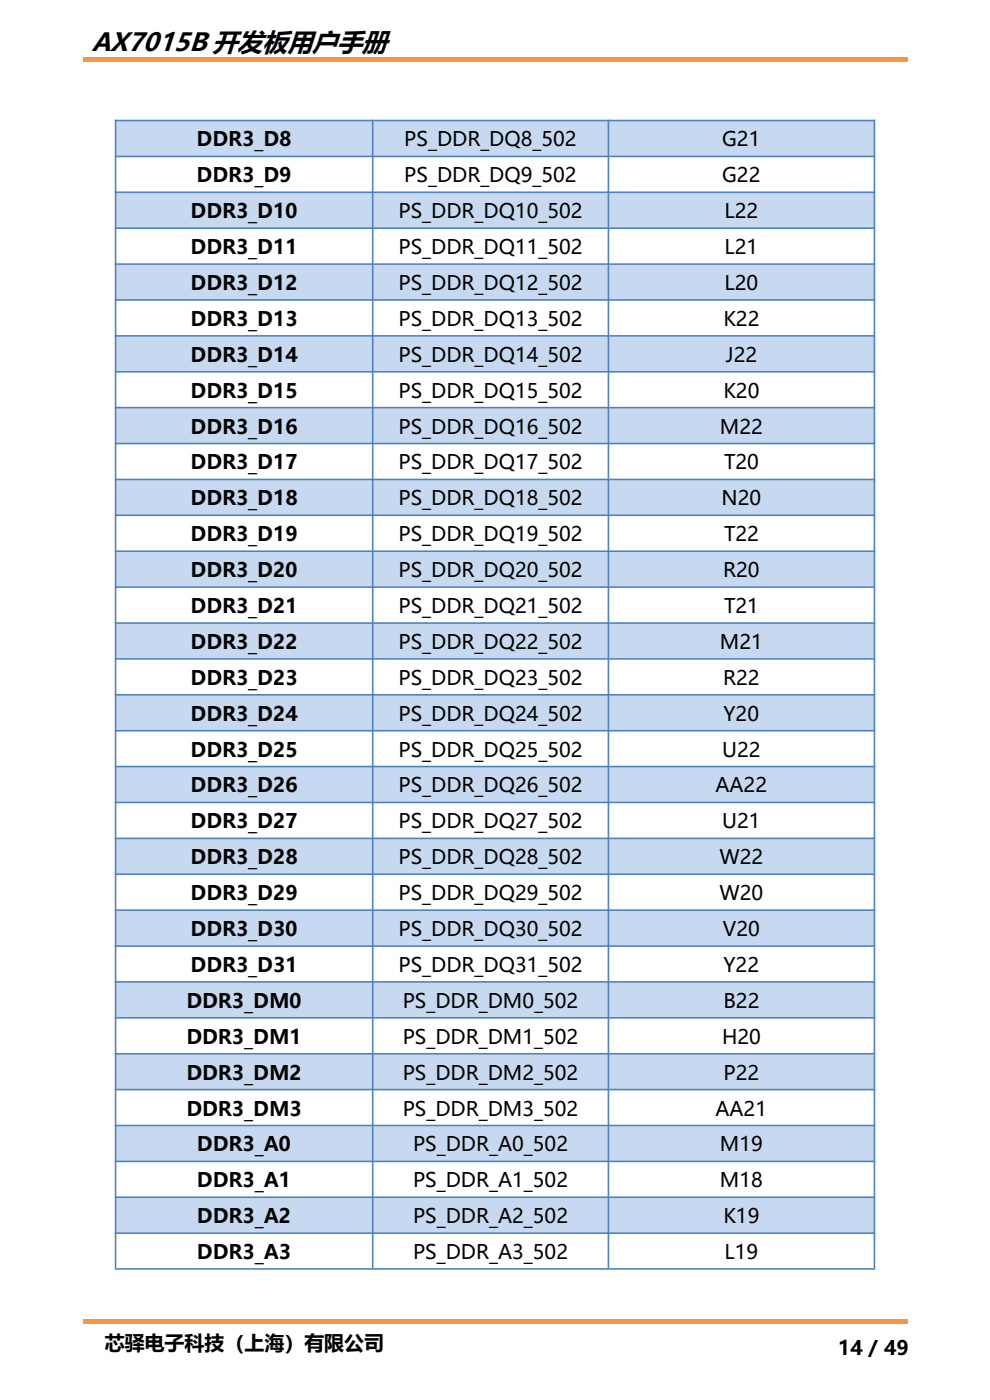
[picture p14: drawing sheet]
<svg xmlns="http://www.w3.org/2000/svg" width="210mm" height="297mm" viewBox="0 0 210 297" stroke-linecap="round" stroke-linejoin="round" font-family="sans-serif">
<defs><g id="words">
<text font-size="5.6" x="19.4" y="10.8">AX7015B 开发板用户手册</text>
<g font-size="4.2">
<text x="41.7" y="31">DDR3_D8</text>
<text x="85.8" y="31">PS_DDR_DQ8_502</text>
<text x="153.2" y="31">G21</text>
<text x="41.7" y="38.7">DDR3_D9</text>
<text x="85.8" y="38.7">PS_DDR_DQ9_502</text>
<text x="153.2" y="38.7">G22</text>
<text x="40.4" y="46.3">DDR3_D10</text>
<text x="84.5" y="46.3">PS_DDR_DQ10_502</text>
<text x="153.7" y="46.3">L22</text>
<text x="40.4" y="53.9">DDR3_D11</text>
<text x="84.5" y="53.9">PS_DDR_DQ11_502</text>
<text x="153.7" y="53.9">L21</text>
<text x="40.4" y="61.5">DDR3_D12</text>
<text x="84.5" y="61.5">PS_DDR_DQ12_502</text>
<text x="153.7" y="61.5">L20</text>
<text x="40.4" y="69.1">DDR3_D13</text>
<text x="84.5" y="69.1">PS_DDR_DQ13_502</text>
<text x="153.5" y="69.1">K22</text>
<text x="40.4" y="76.7">DDR3_D14</text>
<text x="84.5" y="76.7">PS_DDR_DQ14_502</text>
<text x="154" y="76.7">J22</text>
<text x="40.4" y="84.3">DDR3_D15</text>
<text x="84.5" y="84.3">PS_DDR_DQ15_502</text>
<text x="153.5" y="84.3">K20</text>
<text x="40.4" y="92">DDR3_D16</text>
<text x="84.5" y="92">PS_DDR_DQ16_502</text>
<text x="152.7" y="92">M22</text>
<text x="40.4" y="99.6">DDR3_D17</text>
<text x="84.5" y="99.6">PS_DDR_DQ17_502</text>
<text x="153.6" y="99.6">T20</text>
<text x="40.4" y="107.2">DDR3_D18</text>
<text x="84.5" y="107.2">PS_DDR_DQ18_502</text>
<text x="153.1" y="107.2">N20</text>
<text x="40.4" y="114.8">DDR3_D19</text>
<text x="84.5" y="114.8">PS_DDR_DQ19_502</text>
<text x="153.6" y="114.8">T22</text>
<text x="40.4" y="122.4">DDR3_D20</text>
<text x="84.5" y="122.4">PS_DDR_DQ20_502</text>
<text x="153.4" y="122.4">R20</text>
<text x="40.4" y="130">DDR3_D21</text>
<text x="84.5" y="130">PS_DDR_DQ21_502</text>
<text x="153.6" y="130">T21</text>
<text x="40.4" y="137.6">DDR3_D22</text>
<text x="84.5" y="137.6">PS_DDR_DQ22_502</text>
<text x="152.7" y="137.6">M21</text>
<text x="40.4" y="145.3">DDR3_D23</text>
<text x="84.5" y="145.3">PS_DDR_DQ23_502</text>
<text x="153.4" y="145.3">R22</text>
<text x="40.4" y="152.9">DDR3_D24</text>
<text x="84.5" y="152.9">PS_DDR_DQ24_502</text>
<text x="153.5" y="152.9">Y20</text>
<text x="40.4" y="160.5">DDR3_D25</text>
<text x="84.5" y="160.5">PS_DDR_DQ25_502</text>
<text x="153.2" y="160.5">U22</text>
<text x="40.4" y="168.1">DDR3_D26</text>
<text x="84.5" y="168.1">PS_DDR_DQ26_502</text>
<text x="151.8" y="168.1">AA22</text>
<text x="40.4" y="175.7">DDR3_D27</text>
<text x="84.5" y="175.7">PS_DDR_DQ27_502</text>
<text x="153.2" y="175.7">U21</text>
<text x="40.4" y="183.3">DDR3_D28</text>
<text x="84.5" y="183.3">PS_DDR_DQ28_502</text>
<text x="152.6" y="183.3">W22</text>
<text x="40.4" y="190.9">DDR3_D29</text>
<text x="84.5" y="190.9">PS_DDR_DQ29_502</text>
<text x="152.6" y="190.9">W20</text>
<text x="40.4" y="198.6">DDR3_D30</text>
<text x="84.5" y="198.6">PS_DDR_DQ30_502</text>
<text x="153.3" y="198.6">V20</text>
<text x="40.4" y="206.2">DDR3_D31</text>
<text x="84.5" y="206.2">PS_DDR_DQ31_502</text>
<text x="153.5" y="206.2">Y22</text>
<text x="39.5" y="213.8">DDR3_DM0</text>
<text x="85.4" y="213.8">PS_DDR_DM0_502</text>
<text x="153.5" y="213.8">B22</text>
<text x="39.5" y="221.4">DDR3_DM1</text>
<text x="85.4" y="221.4">PS_DDR_DM1_502</text>
<text x="153.2" y="221.4">H20</text>
<text x="39.5" y="229">DDR3_DM2</text>
<text x="85.4" y="229">PS_DDR_DM2_502</text>
<text x="153.5" y="229">P22</text>
<text x="39.5" y="236.7">DDR3_DM3</text>
<text x="85.4" y="236.7">PS_DDR_DM3_502</text>
<text x="151.8" y="236.7">AA21</text>
<text x="41.8" y="244.3">DDR3_A0</text>
<text x="87.6" y="244.3">PS_DDR_A0_502</text>
<text x="152.7" y="244.3">M19</text>
<text x="41.8" y="251.9">DDR3_A1</text>
<text x="87.6" y="251.9">PS_DDR_A1_502</text>
<text x="152.7" y="251.9">M18</text>
<text x="41.8" y="259.5">DDR3_A2</text>
<text x="87.6" y="259.5">PS_DDR_A2_502</text>
<text x="153.5" y="259.5">K19</text>
<text x="41.8" y="267.1">DDR3_A3</text>
<text x="87.6" y="267.1">PS_DDR_A3_502</text>
<text x="153.7" y="267.1">L19</text>
<text x="22.2" y="286.4">芯驿电子科技（上海）有限公司</text>
<text x="177.8" y="287.5">14 / 49</text>
</g>
</g></defs>
<path d="M17.7 12.1h175v1h-175z" fill-rule="evenodd" fill="#f79646"/>
<g fill="#fff">
<path d="M173.1 280.9h22.2v8.2h-22.2z" fill-rule="evenodd"/>
<path d="M18.3 279.9h67.2v11.4h-67.2z" fill-rule="evenodd"/>
</g>
<path d="M17.7 279.9h175v1h-175z" fill-rule="evenodd" fill="#f79646"/>
<g fill="#c6d9f1">
<path d="M24.7 25.7h54.2v7.4h-54.2z" fill-rule="evenodd"/>
<path d="M79.2 25.7h49.7v7.4h-49.7z" fill-rule="evenodd"/>
<path d="M129.2 25.7h56.2v7.4h-56.2z" fill-rule="evenodd"/>
<path d="M24.7 40.9h54.2v7.4h-54.2z" fill-rule="evenodd"/>
<path d="M79.2 40.9h49.7v7.4h-49.7z" fill-rule="evenodd"/>
<path d="M129.2 40.9h56.2v7.4h-56.2z" fill-rule="evenodd"/>
<path d="M24.7 56.2h54.2v7.3h-54.2z" fill-rule="evenodd"/>
<path d="M79.2 56.2h49.7v7.3h-49.7z" fill-rule="evenodd"/>
<path d="M129.2 56.2h56.2v7.3h-56.2z" fill-rule="evenodd"/>
<path d="M24.7 71.4h54.2v7.3h-54.2z" fill-rule="evenodd"/>
<path d="M79.2 71.4h49.7v7.3h-49.7z" fill-rule="evenodd"/>
<path d="M129.2 71.4h56.2v7.3h-56.2z" fill-rule="evenodd"/>
<path d="M24.7 86.6h54.2v7.4h-54.2z" fill-rule="evenodd"/>
<path d="M79.2 86.6h49.7v7.4h-49.7z" fill-rule="evenodd"/>
<path d="M129.2 86.6h56.2v7.4h-56.2z" fill-rule="evenodd"/>
<path d="M24.7 101.8h54.2v7.4h-54.2z" fill-rule="evenodd"/>
<path d="M79.2 101.8h49.7v7.4h-49.7z" fill-rule="evenodd"/>
<path d="M129.2 101.8h56.2v7.4h-56.2z" fill-rule="evenodd"/>
<path d="M24.7 117.1h54.2v7.3h-54.2z" fill-rule="evenodd"/>
<path d="M79.2 117.1h49.7v7.3h-49.7z" fill-rule="evenodd"/>
<path d="M129.2 117.1h56.2v7.3h-56.2z" fill-rule="evenodd"/>
<path d="M24.7 132.3h54.2v7.3h-54.2z" fill-rule="evenodd"/>
<path d="M79.2 132.3h49.7v7.3h-49.7z" fill-rule="evenodd"/>
<path d="M129.2 132.3h56.2v7.3h-56.2z" fill-rule="evenodd"/>
<path d="M24.7 147.5h54.2v7.4h-54.2z" fill-rule="evenodd"/>
<path d="M79.2 147.5h49.7v7.4h-49.7z" fill-rule="evenodd"/>
<path d="M129.2 147.5h56.2v7.4h-56.2z" fill-rule="evenodd"/>
<path d="M24.7 162.8h54.2v7.3h-54.2z" fill-rule="evenodd"/>
<path d="M79.2 162.8h49.7v7.3h-49.7z" fill-rule="evenodd"/>
<path d="M129.2 162.8h56.2v7.3h-56.2z" fill-rule="evenodd"/>
<path d="M24.7 178h54.2v7.3h-54.2z" fill-rule="evenodd"/>
<path d="M79.2 178h49.7v7.3h-49.7z" fill-rule="evenodd"/>
<path d="M129.2 178h56.2v7.3h-56.2z" fill-rule="evenodd"/>
<path d="M24.7 193.2h54.2v7.4h-54.2z" fill-rule="evenodd"/>
<path d="M79.2 193.2h49.7v7.4h-49.7z" fill-rule="evenodd"/>
<path d="M129.2 193.2h56.2v7.4h-56.2z" fill-rule="evenodd"/>
<path d="M24.7 208.5h54.2v7.3h-54.2z" fill-rule="evenodd"/>
<path d="M79.2 208.5h49.7v7.3h-49.7z" fill-rule="evenodd"/>
<path d="M129.2 208.5h56.2v7.3h-56.2z" fill-rule="evenodd"/>
<path d="M24.7 223.7h54.2v7.3h-54.2z" fill-rule="evenodd"/>
<path d="M79.2 223.7h49.7v7.3h-49.7z" fill-rule="evenodd"/>
<path d="M129.2 223.7h56.2v7.3h-56.2z" fill-rule="evenodd"/>
<path d="M24.7 238.9h54.2v7.4h-54.2z" fill-rule="evenodd"/>
<path d="M79.2 238.9h49.7v7.4h-49.7z" fill-rule="evenodd"/>
<path d="M129.2 238.9h56.2v7.4h-56.2z" fill-rule="evenodd"/>
<path d="M24.7 254.1h54.2v7.4h-54.2z" fill-rule="evenodd"/>
<path d="M79.2 254.1h49.7v7.4h-49.7z" fill-rule="evenodd"/>
<path d="M129.2 254.1h56.2v7.4h-56.2z" fill-rule="evenodd"/>
</g>
<g fill="none" stroke="#4f81bd" stroke-width=".34">
<path d="M24.3 25.6h161.4M24.3 33.2h161.4M24.5 25.4v243.6M79.1 25.4v243.6M129.1 25.4v243.6M185.5 25.4v243.6M24.3 40.8h161.4M24.3 48.4h161.4M24.3 56h161.4M24.3 63.6h161.4M24.3 71.3h161.4M24.3 78.9h161.4"/>
<path d="M24.3 86.5h161.4M24.3 94.1h161.4M24.3 101.7h161.4M24.3 109.3h161.4M24.3 116.9h161.4M24.3 124.6h161.4M24.3 132.2h161.4M24.3 139.8h161.4M24.3 147.4h161.4M24.3 155h161.4M24.3 162.6h161.4M24.3 170.2h161.4"/>
<path d="M24.3 177.9h161.4M24.3 185.5h161.4M24.3 193.1h161.4M24.3 200.7h161.4M24.3 208.3h161.4M24.3 215.9h161.4M24.3 223.5h161.4M24.3 231.2h161.4M24.3 238.8h161.4M24.3 246.4h161.4M24.3 254h161.4M24.3 261.6h161.4"/>
<path d="M24.3 269.2h161.4"/>
</g>
<use href="#words"/>
</svg>
